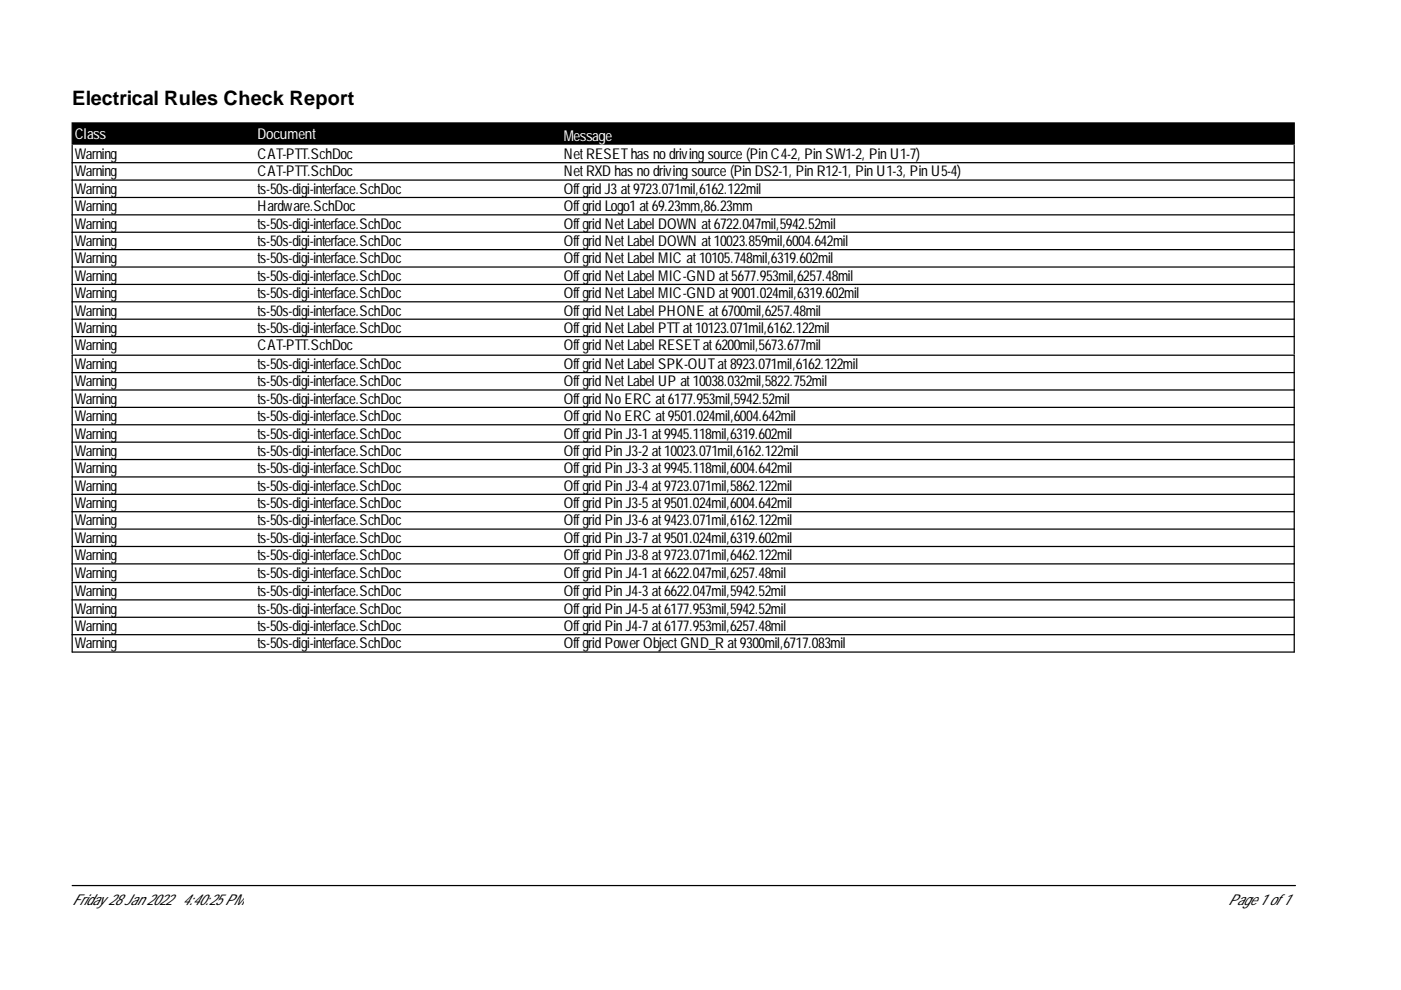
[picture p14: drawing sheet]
<svg xmlns="http://www.w3.org/2000/svg" width="297mm" height="210mm" viewBox="0 0 297 210" stroke-linecap="round" stroke-linejoin="round" font-family="sans-serif">
<defs><g id="words">
<text font-size="4.2" x="15.3" y="22.2">Electrical Rules Check Report</text>
<g font-size="3.2" fill="#fff">
<text x="15.8" y="29.5">Class</text>
<text x="54.6" y="29.5">Document</text>
<text x="119.5" y="29.8">Message</text>
</g>
<g font-size="3.2">
<text x="15.8" y="33.7">Warning</text>
<text x="54.6" y="33.7">CAT-PTT.SchDoc</text>
<text x="119.5" y="33.7">NetRESEThas nodriving source (Pin C4-2, Pin SW1-2, Pin U1-7)</text>
<text x="15.8" y="37.4">Warning</text>
<text x="15.8" y="41.1">Warning</text>
<text x="54.6" y="37.4">CAT-PTT.SchDoc</text>
<text x="54.6" y="41.1">ts-50s-digi-interface.SchDoc</text>
<text x="119.5" y="37.4">NetRXD has nodriving source (Pin DS2-1, Pin R12-1, Pin U1-3, Pin U5-4)</text>
<text x="119.5" y="41.1">Offgrid J3at9723.071mil,6162.122mil</text>
<text x="15.8" y="44.8">Warning</text>
<text x="54.6" y="44.8">Hardware.SchDoc</text>
<text x="119.5" y="44.8">Offgrid Logo1 at69.23mm,86.23mm</text>
<text x="15.8" y="48.5">Warning</text>
<text x="15.8" y="52.2">Warning</text>
<text x="54.6" y="48.5">ts-50s-digi-interface.SchDoc</text>
<text x="54.6" y="52.2">ts-50s-digi-interface.SchDoc</text>
<text x="119.5" y="48.5">Offgrid NetLabel DOWN at6722.047mil,5942.52mil</text>
<text x="119.5" y="52.2">Offgrid NetLabel DOWN at10023.859mil,6004.642mil</text>
<text x="15.8" y="55.8">Warning</text>
<text x="15.8" y="59.5">Warning</text>
<text x="54.6" y="55.8">ts-50s-digi-interface.SchDoc</text>
<text x="54.6" y="59.5">ts-50s-digi-interface.SchDoc</text>
<text x="119.5" y="55.8">Offgrid NetLabel MIC at10105.748mil,6319.602mil</text>
<text x="119.5" y="59.5">Offgrid NetLabel MIC-GND at5677.953mil,6257.48mil</text>
<text x="15.8" y="63.2">Warning</text>
<text x="54.6" y="63.2">ts-50s-digi-interface.SchDoc</text>
<text x="119.5" y="63.2">Offgrid NetLabel MIC-GND at9001.024mil,6319.602mil</text>
<text x="15.8" y="66.9">Warning</text>
<text x="15.8" y="70.6">Warning</text>
<text x="54.6" y="66.9">ts-50s-digi-interface.SchDoc</text>
<text x="54.6" y="70.6">ts-50s-digi-interface.SchDoc</text>
<text x="119.5" y="66.9">Offgrid NetLabel PHONE at6700mil,6257.48mil</text>
<text x="119.5" y="70.6">Offgrid NetLabel PTTat10123.071mil,6162.122mil</text>
<text x="15.8" y="74.3">Warning</text>
<text x="54.6" y="74.3">CAT-PTT.SchDoc</text>
<text x="119.5" y="74.3">Offgrid NetLabel RESETat6200mil,5673.677mil</text>
<text x="15.8" y="78.2">Warning</text>
<text x="15.8" y="81.9">Warning</text>
<text x="54.6" y="78.2">ts-50s-digi-interface.SchDoc</text>
<text x="54.6" y="81.9">ts-50s-digi-interface.SchDoc</text>
<text x="119.5" y="78.2">Offgrid NetLabel SPK-OUTat8923.071mil,6162.122mil</text>
<text x="119.5" y="81.9">Offgrid NetLabel UP at10038.032mil,5822.752mil</text>
<text x="15.8" y="85.6">Warning</text>
<text x="15.8" y="89.3">Warning</text>
<text x="54.6" y="85.6">ts-50s-digi-interface.SchDoc</text>
<text x="54.6" y="89.3">ts-50s-digi-interface.SchDoc</text>
<text x="119.5" y="85.6">Offgrid NoERC at6177.953mil,5942.52mil</text>
<text x="119.5" y="89.3">Offgrid NoERC at9501.024mil,6004.642mil</text>
<text x="15.8" y="93">Warning</text>
<text x="54.6" y="93">ts-50s-digi-interface.SchDoc</text>
<text x="119.5" y="93">Offgrid Pin J3-1 at9945.118mil,6319.602mil</text>
<text x="15.8" y="96.7">Warning</text>
<text x="15.8" y="100.3">Warning</text>
<text x="54.6" y="96.7">ts-50s-digi-interface.SchDoc</text>
<text x="54.6" y="100.3">ts-50s-digi-interface.SchDoc</text>
<text x="119.5" y="96.7">Offgrid Pin J3-2at10023.071mil,6162.122mil</text>
<text x="119.5" y="100.3">Offgrid Pin J3-3at9945.118mil,6004.642mil</text>
<text x="15.8" y="104">Warning</text>
<text x="15.8" y="107.7">Warning</text>
<text x="54.6" y="104">ts-50s-digi-interface.SchDoc</text>
<text x="54.6" y="107.7">ts-50s-digi-interface.SchDoc</text>
<text x="119.5" y="104">Offgrid Pin J3-4at9723.071mil,5862.122mil</text>
<text x="119.5" y="107.7">Offgrid Pin J3-5at9501.024mil,6004.642mil</text>
<text x="15.8" y="111.4">Warning</text>
<text x="54.6" y="111.4">ts-50s-digi-interface.SchDoc</text>
<text x="119.5" y="111.4">Offgrid Pin J3-6at9423.071mil,6162.122mil</text>
<text x="15.8" y="115.1">Warning</text>
<text x="15.8" y="118.8">Warning</text>
<text x="54.6" y="115.1">ts-50s-digi-interface.SchDoc</text>
<text x="54.6" y="118.8">ts-50s-digi-interface.SchDoc</text>
<text x="119.5" y="115.1">Offgrid Pin J3-7 at9501.024mil,6319.602mil</text>
<text x="119.5" y="118.8">Offgrid Pin J3-8at9723.071mil,6462.122mil</text>
<text x="15.8" y="122.5">Warning</text>
<text x="54.6" y="122.5">ts-50s-digi-interface.SchDoc</text>
<text x="119.5" y="122.5">Offgrid Pin J4-1 at6622.047mil,6257.48mil</text>
<text x="15.8" y="126.4">Warning</text>
<text x="15.8" y="130.1">Warning</text>
<text x="54.6" y="126.4">ts-50s-digi-interface.SchDoc</text>
<text x="54.6" y="130.1">ts-50s-digi-interface.SchDoc</text>
<text x="119.5" y="126.4">Offgrid Pin J4-3at6622.047mil,5942.52mil</text>
<text x="119.5" y="130.1">Offgrid Pin J4-5at6177.953mil,5942.52mil</text>
<text x="15.8" y="133.8">Warning</text>
<text x="15.8" y="137.5">Warning</text>
<text x="54.6" y="133.8">ts-50s-digi-interface.SchDoc</text>
<text x="54.6" y="137.5">ts-50s-digi-interface.SchDoc</text>
<text x="119.5" y="133.8">Offgrid Pin J4-7 at6177.953mil,6257.48mil</text>
<text x="119.5" y="137.5">Offgrid PowerObjectGND_R at9300mil,6717.083mil</text>
<text x="15.3" y="192">Friday 28Jan 2022</text>
<text x="38.7" y="192">4:40:25 PM</text>
<text x="260.4" y="192">Page 1 of1</text>
</g>
</g></defs>
<path d="M15.3 26.1h259.1v4.4h-259.1z" fill="#000" stroke="#000" stroke-width=".26"/>
<g fill="none" stroke="#000" stroke-width=".26">
<path d="M15.3 34.5h259.1M15.3 30.8v44.3M15.3 38.2h259.1M274.4 30.8v44.3M15.3 41.9h259.1M15.3 45.6h259.1M15.3 49.2h259.1M15.3 52.9h259.1M15.3 56.6h259.1M15.3 60.3h259.1M15.3 64h259.1M15.3 67.7h259.1"/>
<path d="M15.3 71.4h259.1M15.3 79h259.1M15.3 82.7h259.1M15.3 86.4h259.1M15.3 90.1h259.1M15.3 93.7h259.1M15.3 97.4h259.1M15.3 101.1h259.1M15.3 104.8h259.1M15.3 108.5h259.1M15.3 112.2h259.1M15.3 115.9h259.1"/>
<path d="M15.3 119.6h259.1M15.3 123.2v-47.9h259.1v47.9M15.3 123.5h259.1v14.8h-259.1zM15.3 127.2h259.1M15.3 130.9h259.1M15.3 134.6h259.1M15.3 187.8h259.4"/>
</g>
<use href="#words"/>
</svg>
